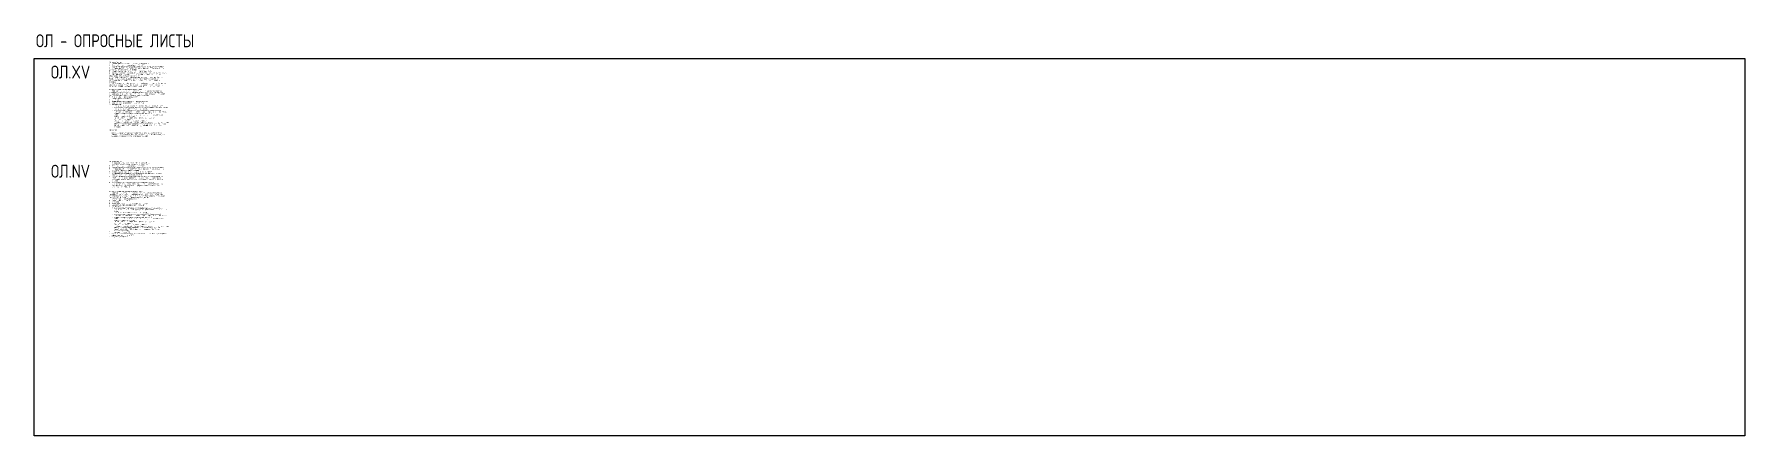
# Paper-space layout 'Технология производства' of a CAD drawing. Header units: millimetres. Extents: x -55 to 5243, y -1379 to 1818.
# Drawn here: x -55 to 5243, y 574 to 1818 of the extents above; entities that cross this region are included whole.
import ezdxf

# ---------------------------------------------------------------- set-up
doc = ezdxf.new("R2010")
doc.units = ezdxf.units.MM
doc.layers.get('Defpoints').update_dxf_attribs({"true_color": 0xcbb58a})
doc.layers.get('Defpoints').transparency = 0.5
doc.styles.add('ГОСТ 2.304', font='CS_Gost2304.shx', dxfattribs={"width": 0.8})
doc.styles.add('Прил.Док-3.0', font='arial.ttf', dxfattribs={"height": 3})

psp = doc.layouts.new('Технология производства')

# ---------------------------------------------------------------- hatches: boundary and pattern name
at = {"true_color": 0xfefefe}
h = psp.add_hatch(color=7, dxfattribs=at)
h.dxf.hatch_style = 1
h.paths.add_polyline_path([(513, 667.5), (513, 666.6), (512.4, 667.1)])
h.paths.add_polyline_path([(513, 667.5), (513, 666.6), (512.4, 667.1)])

# ---------------------------------------------------------------- linework, layer by layer
psp.add_lwpolyline([(-55.3, 1742.1), (5243, 1742.1), (5243, 574.2), (-55.3, 574.2)], close=True)

# ---------------------------------------------------------------- texts
at = {"char_height": 2.8, "attachment_point": 1, "style": 'Прил.Док-3.0'}
for s, insert, width in [('\\pxi-1.0000,l2.0000;{\\fArial|b1|i0|c0|p34;\\PОбщие требования:}\\P\\pql;1.^IСтепень защиты оболочки по ГОСТ 14254-2015: не ниже IP 65.\\P2.^IТемпература воздуха окружающей среды: -49…+40 %%dС.\\P\\pi0.0000,l1.0000;3.^IНа корпусе позиционера предусмотреть болт для подключения защитного заземления.\\P4.^IКабельные вводы Exe, с резьбой М20х1,5 под металлорукав Ду20, (диаметр нар./внутр.: 26,4 мм / 18,7 мм), для кабеля в ПВХ изоляции.\\P5.^IВнешняя окраска корпуса: Цвет корпуса синий «RAL Classic 5017».\\P6.^IРасход для газа указан при стандартных условиях (См³/ч): T = 20 %%dС и P = 101 кПа ^I(абс.).\\P7.^IПоставляемое оборудование должно соответствовать требованиям АНО "Институт Нефтегазовых Технологических Инициатив" (ИНТИ).\\P8.^IВыбор поставщика оборудования осуществляется из актуального каталога Заказчика КТ-231, при отсутствии поставщика в указанном каталоге решение о применимости оборудования может быть принято только после проведения испытаний в Технопарке Заказчика.\\P9.^IОборудование должно обладать подтвержденными функциональными (потребительскими свойствами), техническими, качественными и эксплуатационными характеристиками, подтвержденными процедурой апробации в периметре ПАО «Газпром нефть» (Технопарк). \\P\\P\\pi1.0000,l0.0000;{\\fArial|b1|i0|c0|p34;Комплект поставки оборудования должен включать:}\\P\\pi0.0000,l1.0000,t1.0000;1.^IИнформационную табличку из нержавеющей стали с позиционным обозначением и техническими параметрами клапана. Маркировка на табличку наноситься штамповкой или гравировкой, высота букв должна быть не менее 5 мм. Крепление к клапану информационной таблички осуществить с помощью цепочки из нержавеющей стали. \\P\\pi-1.0000,l2.0000,tz;2.^IОтветные фланцы, крепеж, прокладки СНП.\\P\\pq*;3.^IРедуктор давления с фильтром.\\P4.^IМанометры.\\P5.^IФитинг для подключения воздуха КИП к фильтру–редуктору.\\P6.^IДиаметр трубки для подключения воздуха КИП: 10 мм.\\P{\\fArial|b1|i0|c0|p34;7.^IДокументацию:}\\P\\pi0.0000,l4.0000,t4.0000,6.0000;-^Iсертификат соответствия техническим регламентам Таможенного союза ЕврАзЭС;\\P-^Iсертификаты для ввоза товара на территорию РФ – происхождение и безопасность товара;\\P-^Iсертификат соответствия ИСО 9001 для производителя;\\P-^Iсертификат соответствия по системе сертификации ГОСТ Р (о взрывозащите);\\P-^Iсвидетельство от производителя о наличии официального представительства в России;\\P-^Iсведения о наличии официального сервисного центра в России;\\P-^Iофициальный сертификат авторизации Поставщика, выданный производителем или ^Iофициальным представительством;\\P-^Iподтверждение обеспечения фирменной гарантией Производителя; \\P-^Iтехнический паспорт оборудования;\\P-^Iинструкция по монтажу, эксплуатации и обслуживанию;\\P-^Iакт гидравлических испытаний 1,5 кратным давлением относительно расчетного ^Iдавления.\\P-^Iдействующее положительное заключение о соответствии требованиям системы оценки ^IСТО ИНТИ S.90.6-2022 «Требования к оборудованию КИПиА. Общие технические ^Iтребования».\\P\\pi-2.0000,l3.0000,t3.0000;\\P{\\fArial|b1|i0|c0|p34;Примечание\\P}\\P* Номинальный диаметр клапана указан предварительно, для оценки сметной стоимости оборудования. Диаметр клапана может быть изменен по результатам расчетов и подбора оборудования поставщиком (после согласования с Заказчиком).', (174.7, 1737.1), 179.788), ('\\pxi-1.0000,l2.0000;{\\fArial|b1|i0|c0|p34;\\PОбщие требования:}\\P\\pql;1.^IСтепень защиты оболочки по ГОСТ 14254-2015: не ниже IP 65.\\P2.^IКлиматическое исполнение прибора по ГОСТ 15150-69: УХЛ1.\\P3.^IТемпература воздуха окружающей среды: -49…+40 %%dС.\\P\\pi0.0000,l1.0000;4.^IНа корпусе позиционера предусмотреть болт для подключения защитного заземления.\\P5.^IКабельные вводы Exe, с резьбой М20х1,5 под металлорукав Ду20, (диаметр нар./внутр.: ^I26,4 мм / 18,7 мм), для кабеля в ПВХ изоляции.\\P6.^IВнешняя окраска корпуса: Цвет корпуса красный «RAL Classic 3020».\\P7.^IПоставляемое оборудование должно соответствовать требованиям АНО "Институт ^IНефтегазовых Технологических Инициатив" (ИНТИ).\\P8.^IВыбор поставщика оборудования осуществляется из актуального каталога Заказчика ^IКТ-231, при отсутствии поставщика в указанном каталоге решение о применимости ^Iоборудования может быть принято только после проведения испытаний в Технопарке ^IЗаказчика.\\P9.^IОборудование должно обладать подтвержденными функциональными ^I(потребительскими свойствами), техническими, качественными и эксплуатационными ^Iхарактеристиками, подтвержденными процедурой апробации в периметре ПАО ^I«Газпром нефть» (Технопарк). \\P\\pl0.0000;\\P\\P\\pi1.0000;{\\fArial|b1|i0|c0|p34;Комплект поставки оборудования должен включать:}\\P\\pi0.0000,l1.0000,t1.0000;1.^IИнформационную табличку из нержавеющей стали с позиционным обозначением и техническими параметрами клапана. Маркировка на табличку наноситься штамповкой или гравировкой, высота букв должна быть не менее 5 мм. Крепление к клапану информационной таблички осуществить с помощью цепочки из нержавеющей стали. \\P\\pi-1.0000,l2.0000,tz;2.^IОтветные фланцы, крепеж, прокладки СНП.\\P\\pq*;3.^IРедуктор давления с фильтром.\\P4.^IМанометры.\\P5.^IФитинг для подключения воздуха КИП к фильтру–редуктору.\\P6.^IДиаметр трубки для подключения воздуха КИП: 12 мм.\\P7.^IДокументацию:\\P\\pi0.0000,l4.0000,t3.0000,4.0000,6.0000;-^Iсертификат соответствия техническим регламентам Таможенного союза ЕврАзЭС;\\P-^Iсертификаты для ввоза товара на территорию РФ – происхождение и ^Iбезопасность ^Iтовара;\\P-^Iсертификат соответствия ИСО 9001 для производителя;\\P-^Iсертификат соответствия по системе сертификации ГОСТ Р (о взрывозащите);\\P-^Iсвидетельство от производителя о наличии официального представительства в ^IРоссии;\\P-^Iсведения о наличии официального сервисного центра в России;\\P-^Iофициальный сертификат авторизации Поставщика, выданный производителем ^Iили ^Iофициальным представительством;\\P-^Iподтверждение обеспечения фирменной гарантией Производителя; \\P-^Iтехнический паспорт оборудования;\\P-^Iинструкция по монтажу, эксплуатации и обслуживанию;\\P-^Iакт гидравлических испытаний 1,5 кратным давлением относительно расчетного ^Iдавления.\\P-^Iдействующее положительное заключение о соответствии требованиям системы ^Iоценки СТО ИНТИ S.90.6-2022 «Требования к оборудованию КИПиА. Общие ^Iтехнические требования».\\P\\pi-2.0000,l3.0000,t3.0000;Только для клапанов системы ПАЗ:\\P-^Iсертификат на соответствие требованиям класса SIL2 по ГОСТ Р МЭК 61508 (скан версия на цифровом носителе, в формате PDF);\\P-^Iинструкция по безопасности SIL.', (174.7, 1430.1), 179.464)]:
    psp.add_mtext(s, dxfattribs=dict(at, insert=insert, width=width))
at = {"layer": 'Defpoints', "char_height": 40, "attachment_point": 1, "style": 'ГОСТ 2.304'}
for s, insert, width in [('{\\C5;\\W1.0000;ОЛ - ОПРОСНЫЕ ЛИСТЫ}', (-49.9, 1817.4), 624.917), ('\\pxqc;{\\H0.2500x;\\C5;\\W1.0000;\\P\\H4.0000x;ОЛ.XV}', (-35.3, 1737.1), 185), ('\\pxqc;{\\H0.2500x;\\C5;\\W1.0000;\\P\\H4.0000x;ОЛ.NV}', (-35.3, 1430.1), 185)]:
    psp.add_mtext(s, dxfattribs=dict(at, insert=insert, width=width))

doc.saveas('drawing.dxf')
